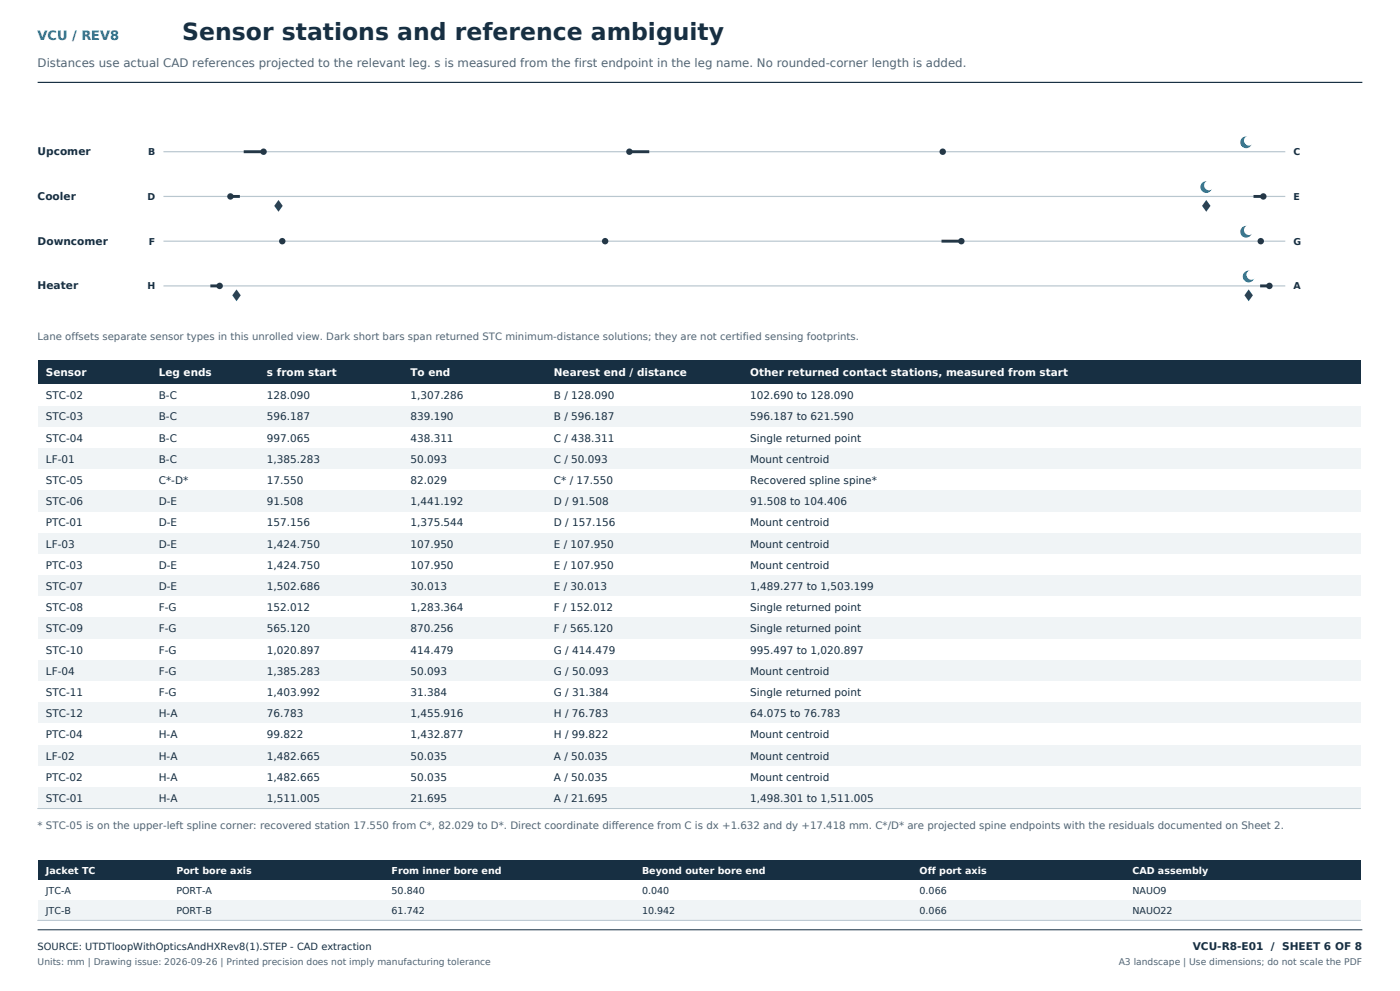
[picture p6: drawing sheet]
<svg xmlns="http://www.w3.org/2000/svg" width="420mm" height="297mm" viewBox="0 0 420 297" stroke-linecap="round" stroke-linejoin="round" font-family="sans-serif">
<defs><g id="words">
<text font-size="7.1" fill="#172f42" x="54.7" y="12">Sensor stations and reference ambiguity</text>
<text font-size="3.9" fill="#1679bd" x="11.3" y="12">VCU / REV8</text>
<text font-size="3.5" fill="#526575" x="11.3" y="20.1">Distances use actual CAD references projected to the relevant leg. s is measured from the first endpoint in the leg name. No rounded-corner length is added.</text>
<g font-size="3.2" fill="#172f42">
<text x="11.3" y="46.5">Upcomer</text>
<text x="11.3" y="59.9">Cooler</text>
<text x="11.3" y="73.3">Downcomer</text>
<text x="11.3" y="86.7">Heater</text>
<text x="357.8" y="284.7">VCU-R8-E01 / SHEET 6 OF 8</text>
</g>
<g font-size="3.1" fill="#fff">
<text x="13.8" y="112.8">Sensor</text>
<text x="47.6" y="112.8">Leg ends</text>
<text x="80.1" y="112.8">s from start</text>
<text x="123.1" y="112.8">To end</text>
<text x="166.2" y="112.8">Nearest end / distance</text>
<text x="225.1" y="112.8">Other returned contact stations, measured from start</text>
</g>
<g font-size="3.1" fill="#172f42">
<text x="13.8" y="119.7">STC-02</text>
<text x="47.6" y="119.7">B-C</text>
<text x="80.1" y="119.7">128.090</text>
<text x="123.1" y="119.7">1,307.286</text>
<text x="166.2" y="119.7">B / 128.090</text>
<text x="225.1" y="119.7">102.690 to 128.090</text>
<text x="13.8" y="126">STC-03</text>
<text x="47.6" y="126">B-C</text>
<text x="80.1" y="126">596.187</text>
<text x="123.1" y="126">839.190</text>
<text x="166.2" y="126">B / 596.187</text>
<text x="225.1" y="126">596.187 to 621.590</text>
<text x="13.8" y="132.4">STC-04</text>
<text x="47.6" y="132.4">B-C</text>
<text x="80.1" y="132.4">997.065</text>
<text x="123.1" y="132.4">438.311</text>
<text x="166.2" y="132.4">C / 438.311</text>
<text x="225.1" y="132.4">Single returned point</text>
<text x="13.8" y="138.7">LF-01</text>
<text x="47.6" y="138.7">B-C</text>
<text x="80.1" y="138.7">1,385.283</text>
<text x="123.1" y="138.7">50.093</text>
<text x="166.2" y="138.7">C / 50.093</text>
<text x="225.1" y="138.7">Mount centroid</text>
<text x="13.8" y="145.1">STC-05</text>
<text x="47.6" y="145.1">C*-D*</text>
<text x="80.1" y="145.1">17.550</text>
<text x="123.1" y="145.1">82.029</text>
<text x="166.2" y="145.1">C* / 17.550</text>
<text x="225.1" y="145.1">Recovered spline spine*</text>
<text x="13.8" y="151.4">STC-06</text>
<text x="47.6" y="151.4">D-E</text>
<text x="80.1" y="151.4">91.508</text>
<text x="123.1" y="151.4">1,441.192</text>
<text x="166.2" y="151.4">D / 91.508</text>
<text x="225.1" y="151.4">91.508 to 104.406</text>
<text x="13.8" y="157.8">PTC-01</text>
<text x="47.6" y="157.8">D-E</text>
<text x="80.1" y="157.8">157.156</text>
<text x="123.1" y="157.8">1,375.544</text>
<text x="166.2" y="157.8">D / 157.156</text>
<text x="225.1" y="157.8">Mount centroid</text>
<text x="13.8" y="164.1">LF-03</text>
<text x="47.6" y="164.1">D-E</text>
<text x="80.1" y="164.1">1,424.750</text>
<text x="123.1" y="164.1">107.950</text>
<text x="166.2" y="164.1">E / 107.950</text>
<text x="225.1" y="164.1">Mount centroid</text>
<text x="13.8" y="170.5">PTC-03</text>
<text x="47.6" y="170.5">D-E</text>
<text x="80.1" y="170.5">1,424.750</text>
<text x="123.1" y="170.5">107.950</text>
<text x="166.2" y="170.5">E / 107.950</text>
<text x="225.1" y="170.5">Mount centroid</text>
<text x="13.8" y="176.8">STC-07</text>
<text x="47.6" y="176.8">D-E</text>
<text x="80.1" y="176.8">1,502.686</text>
<text x="123.1" y="176.8">30.013</text>
<text x="166.2" y="176.8">E / 30.013</text>
<text x="225.1" y="176.8">1,489.277 to 1,503.199</text>
<text x="13.8" y="183.2">STC-08</text>
<text x="47.6" y="183.2">F-G</text>
<text x="80.1" y="183.2">152.012</text>
<text x="123.1" y="183.2">1,283.364</text>
<text x="166.2" y="183.2">F / 152.012</text>
<text x="225.1" y="183.2">Single returned point</text>
<text x="13.8" y="189.5">STC-09</text>
<text x="47.6" y="189.5">F-G</text>
<text x="80.1" y="189.5">565.120</text>
<text x="123.1" y="189.5">870.256</text>
<text x="166.2" y="189.5">F / 565.120</text>
<text x="225.1" y="189.5">Single returned point</text>
<text x="13.8" y="195.9">STC-10</text>
<text x="47.6" y="195.9">F-G</text>
<text x="80.1" y="195.9">1,020.897</text>
<text x="123.1" y="195.9">414.479</text>
<text x="166.2" y="195.9">G / 414.479</text>
<text x="225.1" y="195.9">995.497 to 1,020.897</text>
<text x="13.8" y="202.2">LF-04</text>
<text x="47.6" y="202.2">F-G</text>
<text x="80.1" y="202.2">1,385.283</text>
<text x="123.1" y="202.2">50.093</text>
<text x="166.2" y="202.2">G / 50.093</text>
<text x="225.1" y="202.2">Mount centroid</text>
<text x="13.8" y="208.6">STC-11</text>
<text x="47.6" y="208.6">F-G</text>
<text x="80.1" y="208.6">1,403.992</text>
<text x="123.1" y="208.6">31.384</text>
<text x="166.2" y="208.6">G / 31.384</text>
<text x="225.1" y="208.6">Single returned point</text>
<text x="13.8" y="214.9">STC-12</text>
<text x="47.6" y="214.9">H-A</text>
<text x="80.1" y="214.9">76.783</text>
<text x="123.1" y="214.9">1,455.916</text>
<text x="166.2" y="214.9">H / 76.783</text>
<text x="225.1" y="214.9">64.075 to 76.783</text>
<text x="13.8" y="221.3">PTC-04</text>
<text x="47.6" y="221.3">H-A</text>
<text x="80.1" y="221.3">99.822</text>
<text x="123.1" y="221.3">1,432.877</text>
<text x="166.2" y="221.3">H / 99.822</text>
<text x="225.1" y="221.3">Mount centroid</text>
<text x="13.8" y="227.6">LF-02</text>
<text x="47.6" y="227.6">H-A</text>
<text x="80.1" y="227.6">1,482.665</text>
<text x="123.1" y="227.6">50.035</text>
<text x="166.2" y="227.6">A / 50.035</text>
<text x="225.1" y="227.6">Mount centroid</text>
<text x="13.8" y="234">PTC-02</text>
<text x="47.6" y="234">H-A</text>
<text x="80.1" y="234">1,482.665</text>
<text x="123.1" y="234">50.035</text>
<text x="166.2" y="234">A / 50.035</text>
<text x="225.1" y="234">Mount centroid</text>
<text x="13.8" y="240.3">STC-01</text>
<text x="47.6" y="240.3">H-A</text>
<text x="80.1" y="240.3">1,511.005</text>
<text x="123.1" y="240.3">21.695</text>
<text x="166.2" y="240.3">A / 21.695</text>
<text x="225.1" y="240.3">1,498.301 to 1,511.005</text>
</g>
<text font-size="3.1" fill="#526575" x="11.3" y="248.6">* STC-05 is on the upper-left spline corner: recovered station 17.550 from C*, 82.029 to D*. Direct coordinate difference from C is dx +1.632 and dy +17.418 mm. C*/D* are projected spine endpoints with the residuals documented on Sheet 2.</text>
<text font-size="3" fill="#526575" x="11.3" y="101.9">Lane offsets separate sensor types in this unrolled view. Dark short bars span returned STC minimum-distance solutions; they are not certified sensing footprints.</text>
<text font-size="3" fill="#172f42" x="11.3" y="284.7">SOURCE: UTDTloopWithOpticsAndHXRev8(1).STEP - CAD extraction</text>
<g font-size="2.9" fill="#fff">
<text x="13.8" y="261.9">Jacket TC</text>
<text x="52.9" y="261.9">Port bore axis</text>
<text x="117.5" y="261.9">From inner bore end</text>
<text x="192.6" y="261.9">Beyond outer bore end</text>
<text x="275.9" y="261.9">Off port axis</text>
<text x="339.7" y="261.9">CAD assembly</text>
</g>
<g font-size="2.9" fill="#172f42">
<text x="13.8" y="267.9">JTC-A</text>
<text x="52.9" y="267.9">PORT-A</text>
<text x="117.5" y="267.9">50.840</text>
<text x="192.6" y="267.9">0.040</text>
<text x="275.9" y="267.9">0.066</text>
<text x="339.7" y="267.9">NAUO9</text>
<text x="13.8" y="273.9">JTC-B</text>
<text x="52.9" y="273.9">PORT-B</text>
<text x="117.5" y="273.9">61.742</text>
<text x="192.6" y="273.9">10.942</text>
<text x="275.9" y="273.9">0.066</text>
<text x="339.7" y="273.9">NAUO22</text>
</g>
<g font-size="2.8" fill="#172f42">
<text x="44.4" y="46.5">B</text>
<text x="388.1" y="46.5">C</text>
<text x="44.2" y="59.9">D</text>
<text x="388.1" y="59.9">E</text>
<text x="44.6" y="73.3">F</text>
<text x="388.1" y="73.3">G</text>
<text x="44.2" y="86.7">H</text>
<text x="388.1" y="86.7">A</text>
</g>
<g font-size="2.8" fill="#526575">
<text x="11.3" y="289.2">Units: mm | Drawing issue: 2026-09-26 | Printed precision does not imply manufacturing tolerance</text>
<text x="335.6" y="289.2">A3 landscape | Use dimensions; do not scale the PDF</text>
</g>
</g></defs>
<path d="M11.3 24.7h397.4" fill="none" stroke="#172f42" stroke-width=".35"/>
<path d="M11.3 278.7h397.4" fill="none" stroke="#172f42" stroke-width=".3"/>
<path d="M49 45.5h336.6" fill="none" stroke="#b7c5ce" stroke-width=".35"/>
<circle cx="79.1" cy="45.5" r=".97" fill="#343a40"/>
<path d="M73.1 45.5h6" fill="none" stroke="#343a40" stroke-width=".88" stroke-linecap="butt"/>
<circle cx="188.8" cy="45.5" r=".97" fill="#343a40"/>
<path d="M188.8 45.5h6" fill="none" stroke="#343a40" stroke-width=".88" stroke-linecap="butt"/>
<circle cx="282.8" cy="45.5" r=".97" fill="#343a40"/>
<circle cx="373.8" cy="42.6" r="1.76" fill="#1679bd"/>
<circle cx="374.7" cy="42.2" r="1.48" fill="#fff"/>
<path d="M49 58.9h336.6" fill="none" stroke="#b7c5ce" stroke-width=".35"/>
<circle cx="69.1" cy="58.9" r=".97" fill="#343a40"/>
<path d="M69.1 58.9h2.9" fill="none" stroke="#343a40" stroke-width=".88" stroke-linecap="butt"/>
<path d="M83.5 59.9l1.3 1.8-1.3 1.8-1.2-1.8z" fill-rule="evenodd" fill="#147844"/>
<circle cx="361.9" cy="56.1" r="1.76" fill="#1679bd"/>
<circle cx="362.7" cy="55.6" r="1.48" fill="#fff"/>
<path d="M361.9 59.9l1.3 1.8-1.3 1.8-1.3-1.8z" fill-rule="evenodd" fill="#147844"/>
<circle cx="379" cy="58.9" r=".97" fill="#343a40"/>
<path d="M376.1 58.9h3" fill="none" stroke="#343a40" stroke-width=".88" stroke-linecap="butt"/>
<path d="M49 72.3h336.6" fill="none" stroke="#b7c5ce" stroke-width=".35"/>
<g fill="#343a40">
<circle cx="84.7" cy="72.3" r=".97"/>
<circle cx="181.5" cy="72.3" r=".97"/>
<circle cx="288.4" cy="72.3" r=".97"/>
</g>
<path d="M282.4 72.3h6" fill="none" stroke="#343a40" stroke-width=".88" stroke-linecap="butt"/>
<circle cx="373.8" cy="69.5" r="1.76" fill="#1679bd"/>
<circle cx="374.7" cy="69" r="1.48" fill="#fff"/>
<circle cx="378.2" cy="72.3" r=".97" fill="#343a40"/>
<path d="M49 85.7h336.6" fill="none" stroke="#b7c5ce" stroke-width=".35"/>
<circle cx="65.9" cy="85.7" r=".97" fill="#343a40"/>
<path d="M63.1 85.7h2.8" fill="none" stroke="#343a40" stroke-width=".88" stroke-linecap="butt"/>
<path d="M71 86.7l1.2 1.8-1.2 1.8-1.3-1.8z" fill-rule="evenodd" fill="#147844"/>
<circle cx="374.6" cy="82.9" r="1.76" fill="#1679bd"/>
<circle cx="375.4" cy="82.4" r="1.48" fill="#fff"/>
<path d="M374.6 86.7l1.3 1.8-1.3 1.8-1.3-1.8z" fill-rule="evenodd" fill="#147844"/>
<circle cx="380.8" cy="85.7" r=".97" fill="#343a40"/>
<path d="M378 85.7h2.8" fill="none" stroke="#343a40" stroke-width=".88" stroke-linecap="butt"/>
<path d="M11.3 107.9h396.9v7.4h-396.9z" fill-rule="evenodd" fill="#172f42"/>
<path d="M11.3 115.3h396.9v6.4h-396.9z" fill-rule="evenodd" fill="#fff"/>
<path d="M11.3 121.7h396.9v6.3h-396.9z" fill-rule="evenodd" fill="#f0f4f6"/>
<path d="M11.3 128h396.9v6.4h-396.9z" fill-rule="evenodd" fill="#fff"/>
<path d="M11.3 134.4h396.9v6.3h-396.9z" fill-rule="evenodd" fill="#f0f4f6"/>
<path d="M11.3 140.7h396.9v6.4h-396.9z" fill-rule="evenodd" fill="#fff"/>
<path d="M11.3 147.1h396.9v6.3h-396.9z" fill-rule="evenodd" fill="#f0f4f6"/>
<path d="M11.3 153.4h396.9v6.4h-396.9z" fill-rule="evenodd" fill="#fff"/>
<path d="M11.3 159.8h396.9v6.3h-396.9z" fill-rule="evenodd" fill="#f0f4f6"/>
<path d="M11.3 166.1h396.9v6.4h-396.9z" fill-rule="evenodd" fill="#fff"/>
<path d="M11.3 172.5h396.9v6.3h-396.9z" fill-rule="evenodd" fill="#f0f4f6"/>
<path d="M11.3 178.8h396.9v6.4h-396.9z" fill-rule="evenodd" fill="#fff"/>
<path d="M11.3 185.2h396.9v6.3h-396.9z" fill-rule="evenodd" fill="#f0f4f6"/>
<path d="M11.3 191.5h396.9v6.4h-396.9z" fill-rule="evenodd" fill="#fff"/>
<path d="M11.3 197.9h396.9v6.3h-396.9z" fill-rule="evenodd" fill="#f0f4f6"/>
<path d="M11.3 204.2h396.9v6.4h-396.9z" fill-rule="evenodd" fill="#fff"/>
<path d="M11.3 210.6h396.9v6.3h-396.9z" fill-rule="evenodd" fill="#f0f4f6"/>
<path d="M11.3 216.9h396.9v6.4h-396.9z" fill-rule="evenodd" fill="#fff"/>
<path d="M11.3 223.3h396.9v6.3h-396.9z" fill-rule="evenodd" fill="#f0f4f6"/>
<path d="M11.3 229.6h396.9v6.4h-396.9z" fill-rule="evenodd" fill="#fff"/>
<path d="M11.3 236h396.9v6.3h-396.9z" fill-rule="evenodd" fill="#f0f4f6"/>
<path d="M11.3 242.3h396.9" fill="none" stroke="#b7c5ce" stroke-width=".3"/>
<path d="M11.3 257.8h396.9v6h-396.9z" fill-rule="evenodd" fill="#172f42"/>
<path d="M11.3 263.8h396.9v6h-396.9z" fill-rule="evenodd" fill="#fff"/>
<path d="M11.3 269.8h396.9v6h-396.9z" fill-rule="evenodd" fill="#f0f4f6"/>
<path d="M11.3 275.8h396.9" fill="none" stroke="#b7c5ce" stroke-width=".3"/>
<use href="#words"/>
</svg>
